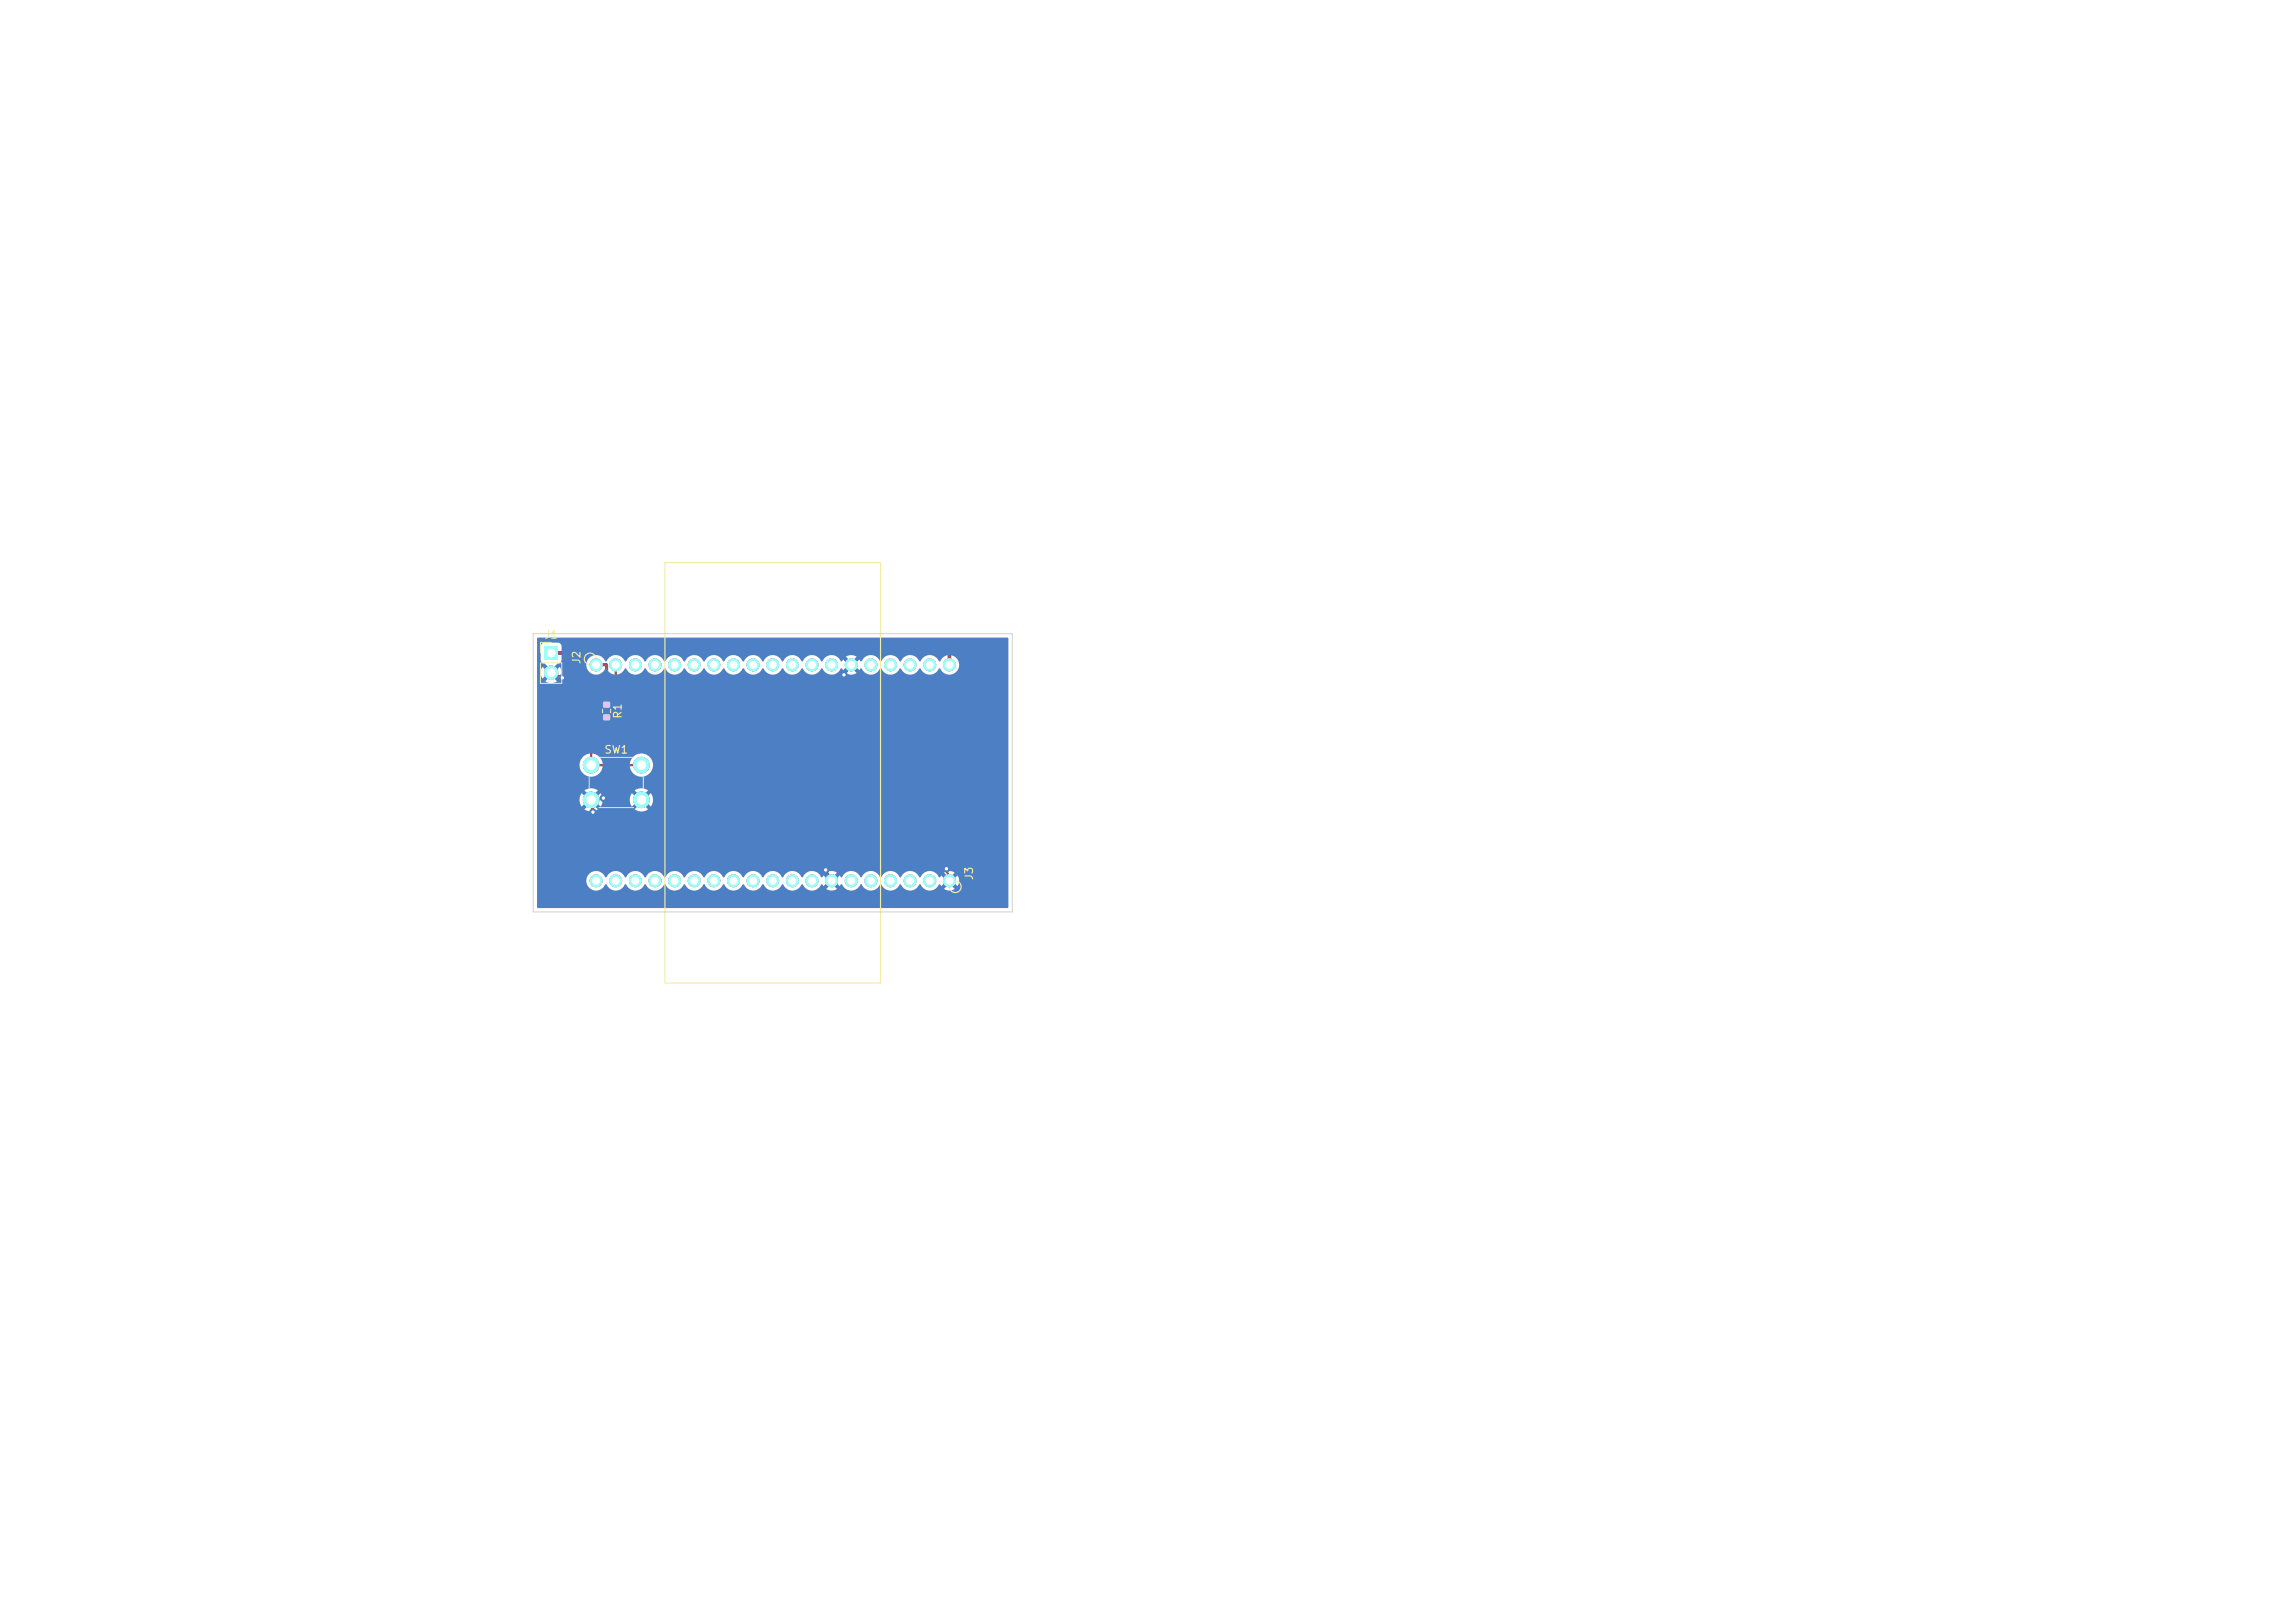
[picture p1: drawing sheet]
<svg xmlns="http://www.w3.org/2000/svg" width="297mm" height="210mm" viewBox="0 0 297 210" stroke-linecap="round" stroke-linejoin="round" font-family="sans-serif">
<defs><g id="words">
<g font-size="1" fill="#f2eda1">
<text x="70.4" y="82.9">J1</text>
<text x="75.4" y="86" transform="rotate(-90 75.4 86)">J2</text>
<text x="80.7" y="93.1" transform="rotate(-90 80.7 93.1)">R1</text>
<text x="78.1" y="97.8">SW1</text>
<text x="126.2" y="114" transform="rotate(-90 126.2 114)">J3</text>
</g>
</g></defs>
<g fill="#c83434" stroke="#c83434" stroke-width=".13">
<circle cx="76.5" cy="99" r="1"/>
<circle cx="83" cy="99" r="1"/>
<circle cx="76.5" cy="103.5" r="1"/>
<circle cx="83" cy="103.5" r="1"/>
</g>
<g fill="#c83434">
<path d="M78.1 90.8h.8v.7h-.8z"/>
<path d="M78.1 92.5h.8v.7h-.8z"/>
</g>
<g fill="#c83434" stroke="#c83434" stroke-width=".13">
<circle cx="77.1" cy="86" r=".76"/>
<circle cx="79.7" cy="86" r=".76"/>
<circle cx="82.2" cy="86" r=".76"/>
<circle cx="84.8" cy="86" r=".76"/>
<circle cx="87.3" cy="86" r=".76"/>
<circle cx="89.8" cy="86" r=".76"/>
<circle cx="92.4" cy="86" r=".76"/>
<circle cx="94.9" cy="86" r=".76"/>
<circle cx="97.5" cy="86" r=".76"/>
<circle cx="100" cy="86" r=".76"/>
<circle cx="102.5" cy="86" r=".76"/>
<circle cx="105.1" cy="86" r=".76"/>
<circle cx="107.6" cy="86" r=".76"/>
<circle cx="110.2" cy="86" r=".76"/>
<circle cx="112.7" cy="86" r=".76"/>
<circle cx="115.2" cy="86" r=".76"/>
<circle cx="117.8" cy="86" r=".76"/>
<circle cx="120.3" cy="86" r=".76"/>
<circle cx="122.9" cy="86" r=".76"/>
<circle cx="122.9" cy="114" r=".76"/>
<circle cx="120.3" cy="114" r=".76"/>
<circle cx="117.8" cy="114" r=".76"/>
<circle cx="115.2" cy="114" r=".76"/>
<circle cx="112.7" cy="114" r=".76"/>
<circle cx="110.2" cy="114" r=".76"/>
<circle cx="107.6" cy="114" r=".76"/>
<circle cx="105.1" cy="114" r=".76"/>
<circle cx="102.5" cy="114" r=".76"/>
<circle cx="100" cy="114" r=".76"/>
<circle cx="97.5" cy="114" r=".76"/>
<circle cx="94.9" cy="114" r=".76"/>
<circle cx="92.4" cy="114" r=".76"/>
<circle cx="89.8" cy="114" r=".76"/>
<circle cx="87.3" cy="114" r=".76"/>
<circle cx="84.8" cy="114" r=".76"/>
<circle cx="82.2" cy="114" r=".76"/>
<circle cx="79.7" cy="114" r=".76"/>
<circle cx="77.1" cy="114" r=".76"/>
</g>
<path d="M70.5 83.7h1.7v1.7h-1.7z" fill="#c83434"/>
<g fill="#c83434" stroke="#c83434" stroke-width=".13">
<circle cx="71.3" cy="87" r=".85"/>
<circle cx="106.9" cy="112.6" r=".4"/>
<circle cx="122.5" cy="112.4" r=".4"/>
<circle cx="76.7" cy="105.1" r=".4"/>
<circle cx="78.1" cy="103.3" r=".4"/>
<circle cx="109.2" cy="87.3" r=".4"/>
<circle cx="72.8" cy="87.7" r=".4"/>
</g>
<path d="M77.1 86h1.4v5.2" fill="none" stroke="#c83434" stroke-width=".4"/>
<path d="M71.3 84.5h51.6v1.5" fill="none" stroke="#c83434" stroke-width=".5"/>
<path d="M71.3 87l1.5 .7M79.7 86v6.8h-3.2v6.2h6.5M110.2 86l-1 1.3M78.1 103.3l-1.6 .2 .2 1.6M106.9 112.6l.7 1.4M122.5 112.4l.4 1.6" fill="none" stroke="#c83434" stroke-width=".3"/>
<g fill="#4d7fc4" stroke="#4d7fc4" stroke-width=".13">
<circle cx="76.5" cy="99" r="1"/>
<circle cx="83" cy="99" r="1"/>
<circle cx="76.5" cy="103.5" r="1"/>
<circle cx="83" cy="103.5" r="1"/>
<circle cx="77.1" cy="86" r=".76"/>
<circle cx="79.7" cy="86" r=".76"/>
<circle cx="82.2" cy="86" r=".76"/>
<circle cx="84.8" cy="86" r=".76"/>
<circle cx="87.3" cy="86" r=".76"/>
<circle cx="89.8" cy="86" r=".76"/>
<circle cx="92.4" cy="86" r=".76"/>
<circle cx="94.9" cy="86" r=".76"/>
<circle cx="97.5" cy="86" r=".76"/>
<circle cx="100" cy="86" r=".76"/>
<circle cx="102.5" cy="86" r=".76"/>
<circle cx="105.1" cy="86" r=".76"/>
<circle cx="107.6" cy="86" r=".76"/>
<circle cx="110.2" cy="86" r=".76"/>
<circle cx="112.7" cy="86" r=".76"/>
<circle cx="115.2" cy="86" r=".76"/>
<circle cx="117.8" cy="86" r=".76"/>
<circle cx="120.3" cy="86" r=".76"/>
<circle cx="122.9" cy="86" r=".76"/>
<circle cx="122.9" cy="114" r=".76"/>
<circle cx="120.3" cy="114" r=".76"/>
<circle cx="117.8" cy="114" r=".76"/>
<circle cx="115.2" cy="114" r=".76"/>
<circle cx="112.7" cy="114" r=".76"/>
<circle cx="110.2" cy="114" r=".76"/>
<circle cx="107.6" cy="114" r=".76"/>
<circle cx="105.1" cy="114" r=".76"/>
<circle cx="102.5" cy="114" r=".76"/>
<circle cx="100" cy="114" r=".76"/>
<circle cx="97.5" cy="114" r=".76"/>
<circle cx="94.9" cy="114" r=".76"/>
<circle cx="92.4" cy="114" r=".76"/>
<circle cx="89.8" cy="114" r=".76"/>
<circle cx="87.3" cy="114" r=".76"/>
<circle cx="84.8" cy="114" r=".76"/>
<circle cx="82.2" cy="114" r=".76"/>
<circle cx="79.7" cy="114" r=".76"/>
<circle cx="77.1" cy="114" r=".76"/>
</g>
<path d="M70.5 83.7h1.7v1.7h-1.7z" fill="#4d7fc4"/>
<g fill="#4d7fc4" stroke="#4d7fc4" stroke-width=".13">
<circle cx="71.3" cy="87" r=".85"/>
<circle cx="106.9" cy="112.6" r=".4"/>
<circle cx="122.5" cy="112.4" r=".4"/>
<circle cx="76.7" cy="105.1" r=".4"/>
<circle cx="78.1" cy="103.3" r=".4"/>
<circle cx="109.2" cy="87.3" r=".4"/>
<circle cx="72.8" cy="87.7" r=".4"/>
</g>
<path d="M69.5 82.6l60.9-.1 .1 .1v34.8l-.1 .1h-60.8l-.1-.1v-3.5h6.4a1.28 1.28 0 0 0 1 1.3 1.28 1.28 0 0 0 1.4-.8h.2a1.3 1.3 0 0 0 1.2 .8 1.3 1.3 0 0 0 1.2-.8h.1a1.3 1.3 0 0 0 1.2 .8 1.3 1.3 0 0 0 1.2-.8h.2a1.3 1.3 0 0 0 1.2 .8 1.3 1.3 0 0 0 1.2-.8h.1a1.3 1.3 0 0 0 1.2 .8 1.3 1.3 0 0 0 1.2-.8h.1a1.3 1.3 0 0 0 1.2 .8 1.3 1.3 0 0 0 1.2-.8h.2a1.3 1.3 0 0 0 1.2 .8 1.3 1.3 0 0 0 1.2-.8h.1a1.3 1.3 0 0 0 1.2 .8 1.3 1.3 0 0 0 1.2-.8h.2a1.3 1.3 0 0 0 1.2 .8 1.3 1.3 0 0 0 1.2-.8h.1a1.3 1.3 0 0 0 1.2 .8 1.3 1.3 0 0 0 1.2-.8h.1a1.3 1.3 0 0 0 1.2 .8 1.3 1.3 0 0 0 1.2-.8h.2a1.3 1.3 0 0 0 1.2 .8 1.3 1.3 0 0 0 1.2-.8h.1l.2 .3 .6-.6 .1 .1 .2 .2-.6 .6a1.25 1.25 0 0 0 1.4 0l-.6-.6 .3-.2 .1-.1 .6 .6 .1-.3h.2a1.3 1.3 0 0 0 1.2 .8 1.3 1.3 0 0 0 1.2-.8h.1a1.3 1.3 0 0 0 1.2 .8 1.3 1.3 0 0 0 1.2-.8h.1a1.3 1.3 0 0 0 1.2 .8 1.3 1.3 0 0 0 1.2-.8h.2a1.3 1.3 0 0 0 1.2 .8 1.3 1.3 0 0 0 1.2-.8h.1a1.3 1.3 0 0 0 1.2 .8 1.3 1.3 0 0 0 1.2-.8h.2l.1 .3 .6-.6 .1 .1 .3 .2-.6 .6a1.25 1.25 0 0 0 1.4 0l-.7-.6 .2-.1 .2-.2 .6 .5a1.26 1.26 0 0 0 0-1.3l-.6 .6-.2-.3-.2-.1 .6-.6a1.26 1.26 0 0 0-1.3 0l.6 .6-.2 .1-.2 .3-.6-.6-.1 .2h-.2a1.3 1.3 0 0 0-1.2-.8 1.3 1.3 0 0 0-1.2 .8h-.1a1.3 1.3 0 0 0-1.2-.8 1.3 1.3 0 0 0-1.2 .8h-.2a1.3 1.3 0 0 0-1.2-.8 1.3 1.3 0 0 0-1.2 .8h-.1a1.3 1.3 0 0 0-1.2-.8 1.3 1.3 0 0 0-1.2 .8h-.1a1.3 1.3 0 0 0-1.2-.8 1.3 1.3 0 0 0-1.2 .8h-.2l-.1-.2-.6 .6-.2-.3-.2-.1 .6-.6a1.25 1.25 0 0 0-1.4 0l.6 .6-.2 .1-.1 .3-.6-.6-.2 .2h-.1a1.3 1.3 0 0 0-1.2-.8 1.3 1.3 0 0 0-1.2 .8h-.2a1.3 1.3 0 0 0-1.2-.8 1.3 1.3 0 0 0-1.2 .8h-.1a1.3 1.3 0 0 0-1.2-.8 1.3 1.3 0 0 0-1.2 .8h-.1a1.3 1.3 0 0 0-1.2-.8 1.3 1.3 0 0 0-1.2 .8h-.2a1.3 1.3 0 0 0-1.2-.8 1.3 1.3 0 0 0-1.2 .8h-.1a1.3 1.3 0 0 0-1.2-.8 1.3 1.3 0 0 0-1.2 .8h-.2a1.3 1.3 0 0 0-1.2-.8 1.3 1.3 0 0 0-1.2 .8h-.1a1.3 1.3 0 0 0-1.2-.8 1.3 1.3 0 0 0-1.2 .8h-.1a1.3 1.3 0 0 0-1.2-.8 1.3 1.3 0 0 0-1.2 .8h-.2a1.3 1.3 0 0 0-1.2-.8 1.3 1.3 0 0 0-1.2 .8h-.1a1.3 1.3 0 0 0-1.2-.8 1.3 1.3 0 0 0-1.2 .8h-.2a1.28 1.28 0 0 0-1.3-.8 1.28 1.28 0 0 0-1.1 1.2h-6.4v-10.5h5.5v.5l.3 .5 .7-.7 .3 .3-.7 .7 .1 .1a1.49 1.49 0 0 0 1.7-.1l-.7-.7 .3-.3 .7 .7 .3-.5v-.5h3.5v.5l.3 .5 .7-.7 .3 .3-.7 .7 .1 .1a1.49 1.49 0 0 0 1.7-.1l-.7-.7 .3-.3 .7 .7 .1-.1a1.49 1.49 0 0 0-.1-1.7l-.7 .7-.3-.3 .7-.7-.1-.1a1.49 1.49 0 0 0-1.7 .1l.7 .7-.3 .3-.7-.7-.3 .8h-3.5l-.3-.8-.7 .7-.3-.3 .7-.7-.1-.1a1.49 1.49 0 0 0-1.7 .1l.7 .7-.3 .3-.7-.7-.3 .8h-5.5v-4.5h5.5a1.51 1.51 0 0 0 1.5 1.6 1.51 1.51 0 0 0 1.5-1.6h3.5v.2a1.51 1.51 0 0 0 2.3 1.2 1.51 1.51 0 0 0 0-2.6 1.51 1.51 0 0 0-2.3 1.2h-3.5v-.3a1.51 1.51 0 0 0-1.6-1.1 1.51 1.51 0 0 0-1.4 1.4h-5.5v-15.3h.5v1.8a.61 .61 0 0 0 .5 .5l.7 .7-.3 .1-.1 .2-.6-.6a1.34 1.34 0 0 0 0 1.5l.6-.6 .1 .1 .3 .2-.6 .7a1.34 1.34 0 0 0 1.5 0l-.7-.7 .3-.2 .1-.1 .6 .6 .1-.1a1.34 1.34 0 0 0-.1-1.4l-.6 .6-.1-.2-.3-.1 .7-.7h3.8a1.28 1.28 0 0 0 1 1.4 1.28 1.28 0 0 0 1.4-.8h.2a1.3 1.3 0 0 0 1.2 .8 1.3 1.3 0 0 0 1.2-.8h.1a1.3 1.3 0 0 0 1.2 .8 1.3 1.3 0 0 0 1.2-.8h.2a1.3 1.3 0 0 0 1.2 .8 1.3 1.3 0 0 0 1.2-.8h.1a1.3 1.3 0 0 0 1.2 .8 1.3 1.3 0 0 0 1.2-.8h.1a1.3 1.3 0 0 0 1.2 .8 1.3 1.3 0 0 0 1.2-.8h.2a1.3 1.3 0 0 0 1.2 .8 1.3 1.3 0 0 0 1.2-.8h.1a1.3 1.3 0 0 0 1.2 .8 1.3 1.3 0 0 0 1.2-.8h.2a1.3 1.3 0 0 0 1.2 .8 1.3 1.3 0 0 0 1.2-.8h.1a1.3 1.3 0 0 0 1.2 .8 1.3 1.3 0 0 0 1.2-.8h.1a1.3 1.3 0 0 0 1.2 .8 1.3 1.3 0 0 0 1.2-.8h.2a1.3 1.3 0 0 0 1.2 .8 1.3 1.3 0 0 0 1.2-.8h.1a1.3 1.3 0 0 0 1.2 .8 1.3 1.3 0 0 0 1.2-.8h.2l.1 .2 .6-.6 .1 .2 .3 .2-.6 .6a1.25 1.25 0 0 0 1.4 0l-.7-.6 .2-.1 .2-.3 .6 .6 .2-.2h.1a1.3 1.3 0 0 0 1.2 .8 1.3 1.3 0 0 0 1.2-.8h.1a1.3 1.3 0 0 0 1.2 .8 1.3 1.3 0 0 0 1.2-.8h.2a1.3 1.3 0 0 0 1.2 .8 1.3 1.3 0 0 0 1.2-.8h.1a1.3 1.3 0 0 0 1.2 .8 1.3 1.3 0 0 0 1.2-.8h.2a1.28 1.28 0 0 0 1.9 .5 1.28 1.28 0 0 0 0-2 1.28 1.28 0 0 0-1.9 .6h-.2a1.3 1.3 0 0 0-1.2-.8 1.3 1.3 0 0 0-1.2 .8h-.1a1.3 1.3 0 0 0-1.2-.8 1.3 1.3 0 0 0-1.2 .8h-.2a1.3 1.3 0 0 0-1.2-.8 1.3 1.3 0 0 0-1.2 .8h-.1a1.3 1.3 0 0 0-1.2-.8 1.3 1.3 0 0 0-1.2 .8h-.1l-.2-.3-.6 .6-.2-.2-.2-.1 .7-.6a1.25 1.25 0 0 0-1.4 0l.6 .6-.2 .1-.2 .2-.6-.6-.1 .3h-.2a1.3 1.3 0 0 0-1.2-.8 1.3 1.3 0 0 0-1.2 .8h-.1a1.3 1.3 0 0 0-1.2-.8 1.3 1.3 0 0 0-1.2 .8h-.2a1.3 1.3 0 0 0-1.2-.8 1.3 1.3 0 0 0-1.2 .8h-.1a1.3 1.3 0 0 0-1.2-.8 1.3 1.3 0 0 0-1.2 .8h-.1a1.3 1.3 0 0 0-1.2-.8 1.3 1.3 0 0 0-1.2 .8h-.2a1.3 1.3 0 0 0-1.2-.8 1.3 1.3 0 0 0-1.2 .8h-.1a1.3 1.3 0 0 0-1.2-.8 1.3 1.3 0 0 0-1.2 .8h-.2a1.3 1.3 0 0 0-1.2-.8 1.3 1.3 0 0 0-1.2 .8h-.1a1.3 1.3 0 0 0-1.2-.8 1.3 1.3 0 0 0-1.2 .8h-.1a1.3 1.3 0 0 0-1.2-.8 1.3 1.3 0 0 0-1.2 .8h-.2a1.3 1.3 0 0 0-1.2-.8 1.3 1.3 0 0 0-1.2 .8h-.1a1.3 1.3 0 0 0-1.2-.8 1.3 1.3 0 0 0-1.2 .8h-.2a1.28 1.28 0 0 0-1.3-.8 1.28 1.28 0 0 0-1.1 1.1h-3.8l.4-.2 .2-.2v-1.9l-.2-.3-.3-.2h-1.8l-.3 .2-.1 .3h-.5z" fill="#4d7fc4"/>
<path d="M69.9 85.8h2.8v2.6h-2.8zM71.3 83.1h-1.4v1.4M77.5 98h4.5M78 91.8v.4M79 91.8v.4M76.2 100.5v1.5M77.5 104.5h4.5M83.2 100.5v1.5" fill="none" stroke="#f2eda1" stroke-width=".13"/>
<g fill="none" stroke="#f2eda1" stroke-width=".15">
<path d="M86 72.8h27.9v54.4h-27.9z"/>
<circle cx="76.4" cy="85.3" r=".76"/>
<circle cx="123.6" cy="114.7" r=".76"/>
</g>
<g fill="#f2eda1" stroke="#f2eda1" stroke-width=".13">
<circle cx="77.1" cy="86" r=".76"/>
<circle cx="79.7" cy="86" r=".76"/>
<circle cx="82.2" cy="86" r=".76"/>
<circle cx="84.8" cy="86" r=".76"/>
<circle cx="87.3" cy="86" r=".76"/>
<circle cx="89.8" cy="86" r=".76"/>
<circle cx="92.4" cy="86" r=".76"/>
<circle cx="94.9" cy="86" r=".76"/>
<circle cx="97.5" cy="86" r=".76"/>
<circle cx="100" cy="86" r=".76"/>
<circle cx="102.5" cy="86" r=".76"/>
<circle cx="105.1" cy="86" r=".76"/>
<circle cx="107.6" cy="86" r=".76"/>
<circle cx="110.2" cy="86" r=".76"/>
<circle cx="112.7" cy="86" r=".76"/>
<circle cx="115.2" cy="86" r=".76"/>
<circle cx="117.8" cy="86" r=".76"/>
<circle cx="120.3" cy="86" r=".76"/>
<circle cx="122.9" cy="86" r=".76"/>
<circle cx="122.9" cy="114" r=".76"/>
<circle cx="120.3" cy="114" r=".76"/>
<circle cx="117.8" cy="114" r=".76"/>
<circle cx="115.2" cy="114" r=".76"/>
<circle cx="112.7" cy="114" r=".76"/>
<circle cx="110.2" cy="114" r=".76"/>
<circle cx="107.6" cy="114" r=".76"/>
<circle cx="105.1" cy="114" r=".76"/>
<circle cx="102.5" cy="114" r=".76"/>
<circle cx="100" cy="114" r=".76"/>
<circle cx="97.5" cy="114" r=".76"/>
<circle cx="94.9" cy="114" r=".76"/>
<circle cx="92.4" cy="114" r=".76"/>
<circle cx="89.8" cy="114" r=".76"/>
<circle cx="87.3" cy="114" r=".76"/>
<circle cx="84.8" cy="114" r=".76"/>
<circle cx="82.2" cy="114" r=".76"/>
<circle cx="79.7" cy="114" r=".76"/>
<circle cx="77.1" cy="114" r=".76"/>
</g>
<g fill="#efc1ff" stroke="#efc1ff" stroke-width=".13">
<circle cx="76.5" cy="99" r="1"/>
<circle cx="83" cy="99" r="1"/>
<circle cx="76.5" cy="103.5" r="1"/>
<circle cx="83" cy="103.5" r="1"/>
</g>
<g fill="#efc1ff">
<path d="M78.1 90.8h.8v.7h-.8z"/>
<path d="M78.1 92.5h.8v.7h-.8z"/>
</g>
<g fill="#efc1ff" stroke="#efc1ff" stroke-width=".13">
<circle cx="77.1" cy="86" r=".76"/>
<circle cx="79.7" cy="86" r=".76"/>
<circle cx="82.2" cy="86" r=".76"/>
<circle cx="84.8" cy="86" r=".76"/>
<circle cx="87.3" cy="86" r=".76"/>
<circle cx="89.8" cy="86" r=".76"/>
<circle cx="92.4" cy="86" r=".76"/>
<circle cx="94.9" cy="86" r=".76"/>
<circle cx="97.5" cy="86" r=".76"/>
<circle cx="100" cy="86" r=".76"/>
<circle cx="102.5" cy="86" r=".76"/>
<circle cx="105.1" cy="86" r=".76"/>
<circle cx="107.6" cy="86" r=".76"/>
<circle cx="110.2" cy="86" r=".76"/>
<circle cx="112.7" cy="86" r=".76"/>
<circle cx="115.2" cy="86" r=".76"/>
<circle cx="117.8" cy="86" r=".76"/>
<circle cx="120.3" cy="86" r=".76"/>
<circle cx="122.9" cy="86" r=".76"/>
<circle cx="122.9" cy="114" r=".76"/>
<circle cx="120.3" cy="114" r=".76"/>
<circle cx="117.8" cy="114" r=".76"/>
<circle cx="115.2" cy="114" r=".76"/>
<circle cx="112.7" cy="114" r=".76"/>
<circle cx="110.2" cy="114" r=".76"/>
<circle cx="107.6" cy="114" r=".76"/>
<circle cx="105.1" cy="114" r=".76"/>
<circle cx="102.5" cy="114" r=".76"/>
<circle cx="100" cy="114" r=".76"/>
<circle cx="97.5" cy="114" r=".76"/>
<circle cx="94.9" cy="114" r=".76"/>
<circle cx="92.4" cy="114" r=".76"/>
<circle cx="89.8" cy="114" r=".76"/>
<circle cx="87.3" cy="114" r=".76"/>
<circle cx="84.8" cy="114" r=".76"/>
<circle cx="82.2" cy="114" r=".76"/>
<circle cx="79.7" cy="114" r=".76"/>
<circle cx="77.1" cy="114" r=".76"/>
</g>
<path d="M70.5 83.7h1.7v1.7h-1.7z" fill="#efc1ff"/>
<circle cx="71.3" cy="87" r=".85" fill="#efc1ff" stroke="#efc1ff" stroke-width=".13"/>
<g fill="#9afff8" stroke="#9afff8" stroke-width=".13">
<circle cx="76.5" cy="99" r="1"/>
<circle cx="83" cy="99" r="1"/>
<circle cx="76.5" cy="103.5" r="1"/>
<circle cx="83" cy="103.5" r="1"/>
<circle cx="77.1" cy="86" r=".76"/>
<circle cx="79.7" cy="86" r=".76"/>
<circle cx="82.2" cy="86" r=".76"/>
<circle cx="84.8" cy="86" r=".76"/>
<circle cx="87.3" cy="86" r=".76"/>
<circle cx="89.8" cy="86" r=".76"/>
<circle cx="92.4" cy="86" r=".76"/>
<circle cx="94.9" cy="86" r=".76"/>
<circle cx="97.5" cy="86" r=".76"/>
<circle cx="100" cy="86" r=".76"/>
<circle cx="102.5" cy="86" r=".76"/>
<circle cx="105.1" cy="86" r=".76"/>
<circle cx="107.6" cy="86" r=".76"/>
<circle cx="110.2" cy="86" r=".76"/>
<circle cx="112.7" cy="86" r=".76"/>
<circle cx="115.2" cy="86" r=".76"/>
<circle cx="117.8" cy="86" r=".76"/>
<circle cx="120.3" cy="86" r=".76"/>
<circle cx="122.9" cy="86" r=".76"/>
<circle cx="122.9" cy="114" r=".76"/>
<circle cx="120.3" cy="114" r=".76"/>
<circle cx="117.8" cy="114" r=".76"/>
<circle cx="115.2" cy="114" r=".76"/>
<circle cx="112.7" cy="114" r=".76"/>
<circle cx="110.2" cy="114" r=".76"/>
<circle cx="107.6" cy="114" r=".76"/>
<circle cx="105.1" cy="114" r=".76"/>
<circle cx="102.5" cy="114" r=".76"/>
<circle cx="100" cy="114" r=".76"/>
<circle cx="97.5" cy="114" r=".76"/>
<circle cx="94.9" cy="114" r=".76"/>
<circle cx="92.4" cy="114" r=".76"/>
<circle cx="89.8" cy="114" r=".76"/>
<circle cx="87.3" cy="114" r=".76"/>
<circle cx="84.8" cy="114" r=".76"/>
<circle cx="82.2" cy="114" r=".76"/>
<circle cx="79.7" cy="114" r=".76"/>
<circle cx="77.1" cy="114" r=".76"/>
</g>
<path d="M70.5 83.7h1.7v1.7h-1.7z" fill="#9afff8"/>
<circle cx="71.3" cy="87" r=".85" fill="#9afff8" stroke="#9afff8" stroke-width=".13"/>
<path d="M69 82h62v36h-62z" fill="none" stroke="#d0d2cd" stroke-width=".13"/>
<g fill="#fff" stroke="#fff" stroke-width=".13">
<circle cx="106.9" cy="112.6" r=".15"/>
<circle cx="122.5" cy="112.4" r=".15"/>
<circle cx="76.7" cy="105.1" r=".15"/>
<circle cx="78.1" cy="103.3" r=".15"/>
<circle cx="109.2" cy="87.3" r=".15"/>
<circle cx="72.8" cy="87.7" r=".15"/>
<circle cx="76.5" cy="99" r=".55"/>
<circle cx="83" cy="99" r=".55"/>
<circle cx="76.5" cy="103.5" r=".55"/>
<circle cx="83" cy="103.5" r=".55"/>
<circle cx="77.1" cy="86" r=".45"/>
<circle cx="79.7" cy="86" r=".45"/>
<circle cx="82.2" cy="86" r=".45"/>
<circle cx="84.8" cy="86" r=".45"/>
<circle cx="87.3" cy="86" r=".45"/>
<circle cx="89.8" cy="86" r=".45"/>
<circle cx="92.4" cy="86" r=".45"/>
<circle cx="94.9" cy="86" r=".45"/>
<circle cx="97.5" cy="86" r=".45"/>
<circle cx="100" cy="86" r=".45"/>
<circle cx="102.5" cy="86" r=".45"/>
<circle cx="105.1" cy="86" r=".45"/>
<circle cx="107.6" cy="86" r=".45"/>
<circle cx="110.2" cy="86" r=".45"/>
<circle cx="112.7" cy="86" r=".45"/>
<circle cx="115.2" cy="86" r=".45"/>
<circle cx="117.8" cy="86" r=".45"/>
<circle cx="120.3" cy="86" r=".45"/>
<circle cx="122.9" cy="86" r=".45"/>
<circle cx="122.9" cy="114" r=".45"/>
<circle cx="120.3" cy="114" r=".45"/>
<circle cx="117.8" cy="114" r=".45"/>
<circle cx="115.2" cy="114" r=".45"/>
<circle cx="112.7" cy="114" r=".45"/>
<circle cx="110.2" cy="114" r=".45"/>
<circle cx="107.6" cy="114" r=".45"/>
<circle cx="105.1" cy="114" r=".45"/>
<circle cx="102.5" cy="114" r=".45"/>
<circle cx="100" cy="114" r=".45"/>
<circle cx="97.5" cy="114" r=".45"/>
<circle cx="94.9" cy="114" r=".45"/>
<circle cx="92.4" cy="114" r=".45"/>
<circle cx="89.8" cy="114" r=".45"/>
<circle cx="87.3" cy="114" r=".45"/>
<circle cx="84.8" cy="114" r=".45"/>
<circle cx="82.2" cy="114" r=".45"/>
<circle cx="79.7" cy="114" r=".45"/>
<circle cx="77.1" cy="114" r=".45"/>
<circle cx="71.3" cy="84.5" r=".5"/>
<circle cx="71.3" cy="87" r=".5"/>
</g>
<use href="#words"/>
</svg>
